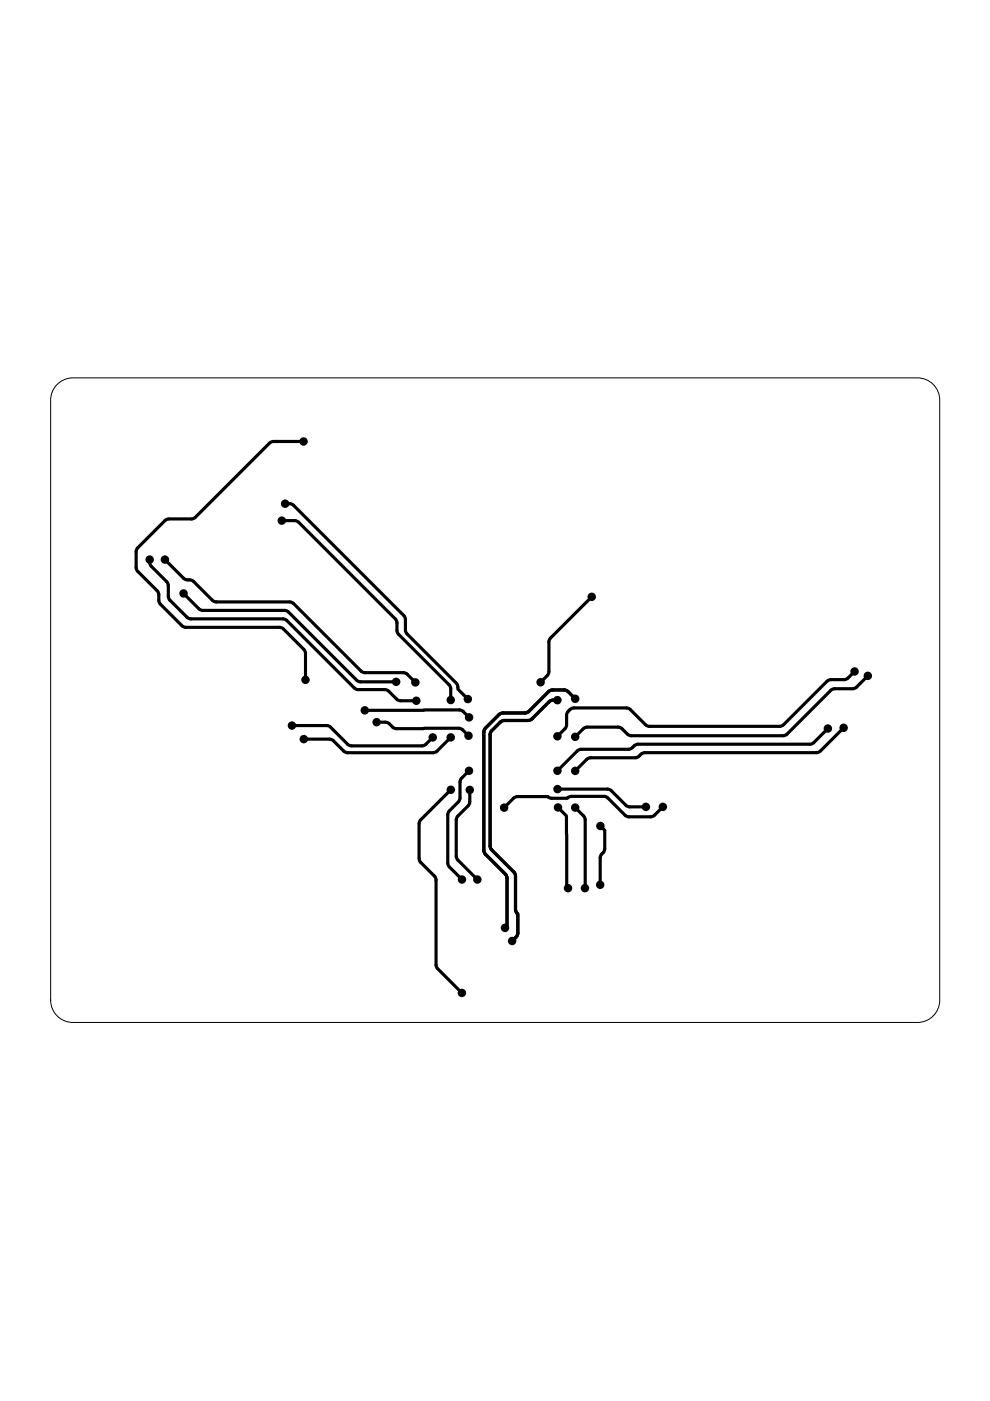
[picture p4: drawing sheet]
<svg xmlns="http://www.w3.org/2000/svg" width="210mm" height="297mm" viewBox="0 0 210 297" stroke-linecap="round" stroke-linejoin="round" font-family="sans-serif">
<path d="M12.4 81.2a4.7 4.7 0 0 1 3.1-1.1h179a4.7 4.7 0 0 1 4.7 4.7v127.3a4.7 4.7 0 0 1-4.7 4.7h-179a4.7 4.7 0 0 1-4.8-4.7v-127.3a4.7 4.7 0 0 1 1.7-3.6z" fill="none" stroke="#000" stroke-width=".21"/>
<g fill="none" stroke="#000" stroke-width=".67">
<path d="M64.4 93.6h-6.4l-.6 .2-16 15.9-.8 .3h-4.8l-.6 .2-6 5.9-.3 .9v3.3l.1 .6 4.3 4.4a2.14 2.14 0 0 1 .4 2l.3 .8 4.6 4.6 .5 .3h20.2l.5 .2 4.8 4.7 .2 .6v5.6M31.7 118.6a1.58 1.58 0 0 0 .4 1.5l3.4 3.5 .3 3.4 4.1 4.1 .6 .1 19.8 .1 .5 .3 14.6 14.5 .5 .1h6l2.7 2.3 3.7 .1M35 118.6l3.9 4a1.89 1.89 0 0 0 1.6 .4l.6 .3 3.9 4 .6 .3h15.8l.6 .2 14.8 14.7 .6 .1 8.4 .1 .5 .3 1.8 1.7M59.7 110.4h2.8l.8 .3 20.5 20.5 .3 .6 .1 2.2 .3 .5 10.9 10.9 .2 .6v2.4M60.5 106.8a1.92 1.92 0 0 1 1.7 .3l23.4 23.4 .3 .5 .1 2.6 .1 .6 10.6 10.6 .3 .6 .1 .7 2.1 2.1M38.9 125.8l3.3 3.3 .5 .3h17.6l.6 .2 15 14.8 .6 .2h7.5M125.5 126.5l-9 9-.1 .6-.1 6.6-.3 .5-1.4 1.4M61.9 153.8l7.7 .1 .5 .3 3.6 3.6 .8 .3h15l.8-.3 1.5-1.5M77.4 150.5l.1-.1-.2 .2 20.1-.1 .6 .2 1.5 1.4M79.9 153.1h1.8a1.94 1.94 0 0 1 1.5 1l.9 .4 13.2-.1 .5 .2 1.5 1.4M95.6 156.3l-2.9 3-.9 .3h-18.1l-.8-.3-2.2-2.2-.5-.4h-5.8M118.2 148.4a1.91 1.91 0 0 0-1.8 .4l-3.9 3.8-.5 .2h-5.4l-.5 .3-1.8 1.8-.3 .6-.1 23.9 .4 .8 4.7 4.7 .3 .5v7.4l.2 .6 .3 .4v4l-.2 .6-1 1.1"/>
<path d="M122 148.2l-1.6-1.6-.5-.3h-3.1l-.5 .3-4.4 4.4-.6 .2h-4.7l-.6 .1-3.1 3.1-.3 .5v25.4l.3 .8 4.3 4.2 .3 .6v10.8h-.4M175.5 154.5l-3 2.9-.8 .4h-36.4a1.97 1.97 0 0 0-1.5 .9l-.6 .2h-10.3l-.5 .3-4.2 4.2M178.9 154.3l-5 4.9-.8 .4h-36.4a1.97 1.97 0 0 0-1.4 .9l-.6 .2h-9.8l-.5 .3-2.4 2.4M181.2 142.4l-1.4 1.4-.5 .3h-3.1l-.6 .2-9.5 9.4-.8 .3h-27.6l-.8-.3-3.3-3.3-.5-.3h-11.4a1.85 1.85 0 0 0-1.6 1.6v2l-.1 .6-1.8 1.8M184 143.3l-2.4 2.4-.5 .3h-4.1l-.6 .2-9.5 9.4-.6 .3-32.5 .1-.5-.2-1.4-1.3-.5-.3h-6.9l-.8 .3-1.7 1.7M95.6 167.4l-6.6 6.7-.1 .6v7.3l.3 .8 2.9 2.9 .3 .6 .1 18.6 .3 .5 5.1 5.1M99.4 163.4l-1.5 1.6-.3 .5-.1 3.7-.1 .6-2.1 2.1-.4 .9 .1 10.5 .3 .5 2.7 2.7M99.6 167.5v2.5l-.2 .6-2.3 2.4-.3 .6-.1 7.9 .4 .8 4.1 4.2M118.2 167.3h10.9l.5 .4 3.3 3.2 .6 .2h3.5M118.3 171.2l1.8 1.8 .1 15 .2 .3M122 171.2l1.7 1.8 .4 .8-.1 14.5M127.3 175.1l.9 .9v4l-.1 .5-.7 .8-.1 .6v5.7"/>
<path d="M140.5 171.1l-1.7 1.7-.5 .3-4.9 .1-.9-.4-3.6-3.6-.6-.3-7.1-.1-.9 .4h-3.3l-.9-.3h-6.4l-.8 .3-2 2"/>
</g>
<g fill="#000">
<path d="M63 93.6l1-.4v.8zM31.6 119.2h.2zM35.5 118.7l.4 .9-.9-.4zM60.2 110l.9 .4-.9 .4zM60.9 106.5l.5 .3-.5 .3zM38.9 126.4l.6-.6 .4 1zM124.9 126.6l.5 .5-.9 .4zM62.3 153.4l.9 .4-.9 .4zM64.8 142.8l.4 .9h-.8zM64.8 156.3l.9 .4-.9 .4zM77.7 150.2l1 .4-1 .4zM80.3 152.7l.9 .4-.9 .4z"/>
<path d="M82.7 144.6l.9-.4v.7zM86.9 148.6l1-.4v.8zM87.1 143.7l1 .4-.6 .6zM91.2 156.4l.5 .5-.9 .4zM95 156.4l.5 .5-.9 .4zM95.6 147.1l.4 .9h-.8zM98.3 147.3l.9 .4-.6 .5zM98.4 155.1l.9 .3-.5 .6zM98.5 151.2l.9 .3-.5 .6zM114.6 144.1l1-.4-.4 .9zM117.2 148.4l.5-.3v.7zM118.2 155.5l.9-.3-.4 .9z"/>
<path d="M121 147.2l.9 .4-.5 .5zM122 155.7l.9-.4-.4 .9zM175 154.5l.5 .5-.9 .4zM178.3 154.3l.6 .6-1 .3zM180.6 142.4l.6 .5-.9 .4zM183.4 143.3l.6 .6-.9 .3zM95 167.5l.6 .5-1 .4zM98.9 163.4l.5 .6-.9 .4zM99.2 167.9h.8l-.4 .9zM106.9 170.7l.9-.4-.4 .9zM118.2 162.9l.9-.4-.4 .9zM118.6 166.9l.9 .4-.9 .4z"/>
<path d="M122 171.8l.5-.6 .4 1zM122 162.9l.9-.4-.4 .9zM127.9 175.1l.3 .9-.9-.3zM135.6 171.1l.9-.4v.8zM140 171.1l.5 .5-.9 .4zM97 185.5l.9 .4-.5 .6zM100.3 185.5l.9 .4-.6 .6zM107.5 195.5l.1 1.2-.7-.5a.72 .72 0 0 0 .6-.7zM108.6 198.9l.9-.3-.3 .9zM124.1 187l.1 .5 .3 .5-.8-.2zM127.3 186.3l.3 .9h-.7zM97 209.6l.9 .4-.5 .5z"/>
<path d="M120.2 187l.1 .5 .4 .3-.8 .4zM118.9 171.2l-.6 .6 .9 .3z"/>
<circle cx="64.4" cy="93.6" r=".9"/>
<circle cx="31.7" cy="118.6" r=".9"/>
<circle cx="35" cy="118.6" r=".9"/>
<circle cx="59.7" cy="110.4" r=".9"/>
<circle cx="60.5" cy="106.8" r=".9"/>
<circle cx="38.9" cy="125.8" r=".9"/>
<circle cx="125.5" cy="126.5" r=".9"/>
<circle cx="61.9" cy="153.8" r=".9"/>
<circle cx="64.4" cy="156.7" r=".9"/>
<circle cx="64.8" cy="144.1" r=".9"/>
<circle cx="77.3" cy="150.6" r=".9"/>
<circle cx="79.9" cy="153.1" r=".9"/>
<circle cx="84" cy="144.6" r=".9"/>
<circle cx="88.1" cy="144.7" r=".9"/>
<circle cx="88.3" cy="148.6" r=".9"/>
<circle cx="91.8" cy="156.3" r=".9"/>
<circle cx="95.6" cy="148.4" r=".9"/>
<circle cx="95.6" cy="156.3" r=".9"/>
<circle cx="99.2" cy="148.2" r=".9"/>
<circle cx="99.3" cy="156" r=".9"/>
<circle cx="99.5" cy="152.1" r=".9"/>
<circle cx="114.6" cy="144.6" r=".9"/>
<circle cx="118.2" cy="156.1" r=".9"/>
<circle cx="118.2" cy="148.4" r=".9"/>
<circle cx="122" cy="148.2" r=".9"/>
<circle cx="122" cy="156.2" r=".9"/>
<circle cx="175.5" cy="154.5" r=".9"/>
<circle cx="178.9" cy="154.3" r=".9"/>
<circle cx="181.2" cy="142.4" r=".9"/>
<circle cx="184" cy="143.3" r=".9"/>
<circle cx="95.6" cy="167.4" r=".9"/>
<circle cx="99.4" cy="163.4" r=".9"/>
<circle cx="99.6" cy="167.5" r=".9"/>
<circle cx="106.9" cy="171.2" r=".9"/>
<circle cx="118.2" cy="163.4" r=".9"/>
<circle cx="118.2" cy="167.3" r=".9"/>
<circle cx="118.3" cy="171.2" r=".9"/>
<circle cx="122" cy="163.4" r=".9"/>
<circle cx="122" cy="171.2" r=".9"/>
<circle cx="127.3" cy="175.1" r=".9"/>
<circle cx="137" cy="171.1" r=".9"/>
<circle cx="140.5" cy="171.1" r=".9"/>
<circle cx="98" cy="186.5" r=".9"/>
<circle cx="101.2" cy="186.5" r=".9"/>
<circle cx="107.1" cy="196.7" r=".9"/>
<circle cx="108.6" cy="199.5" r=".9"/>
<circle cx="120.4" cy="188.3" r=".9"/>
<circle cx="124" cy="188.3" r=".9"/>
<circle cx="127.3" cy="187.6" r=".9"/>
<circle cx="97.9" cy="210.5" r=".9"/>
</g>
</svg>
